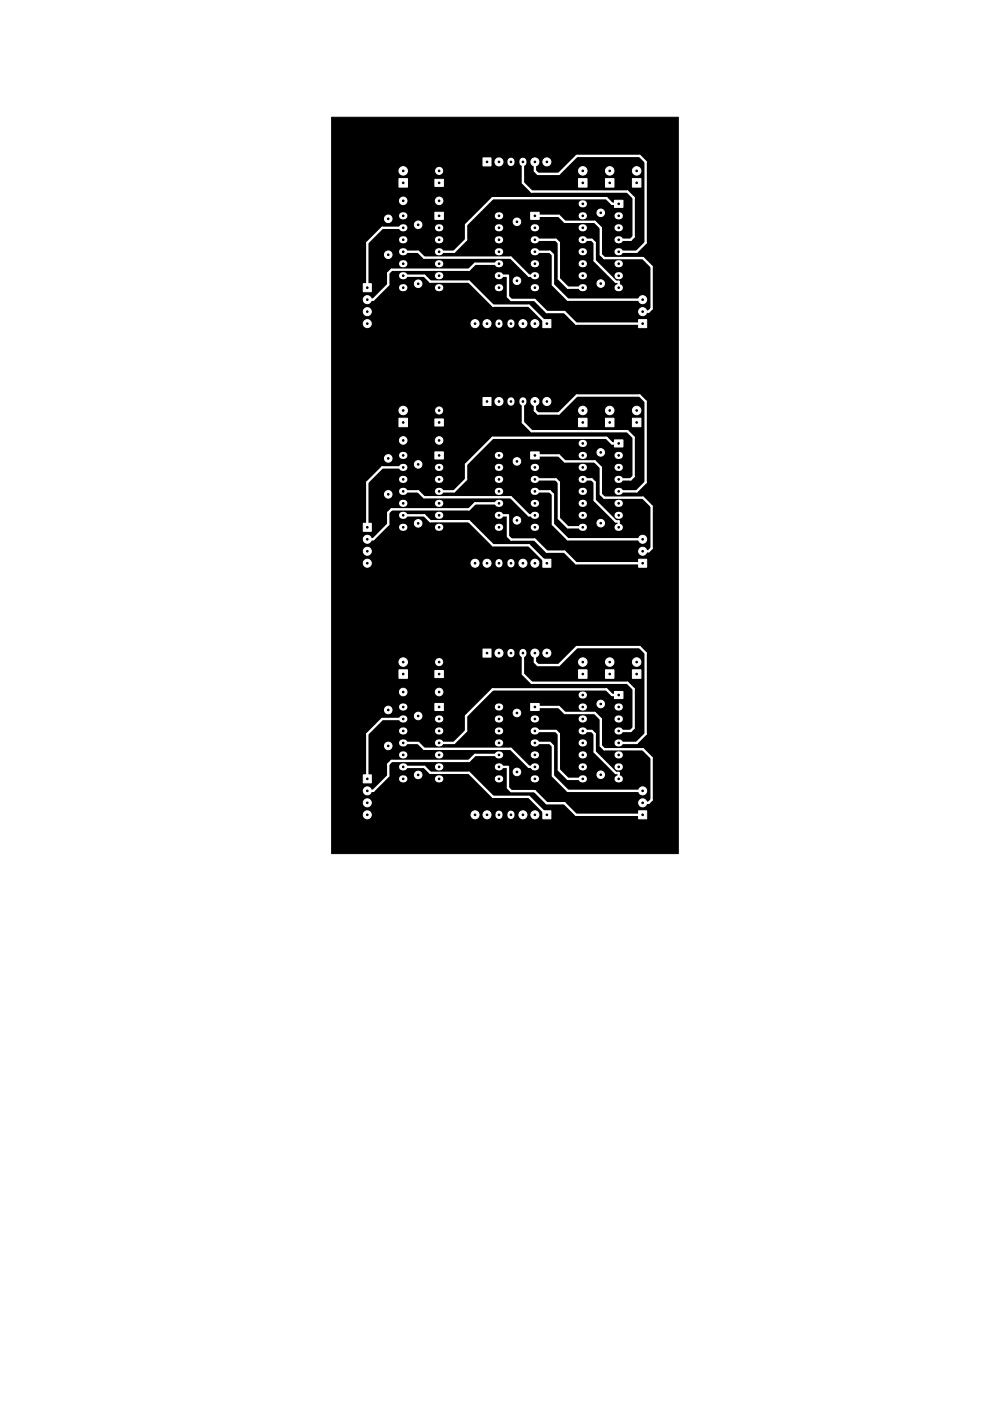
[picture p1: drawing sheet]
<svg xmlns="http://www.w3.org/2000/svg" width="210mm" height="297mm" viewBox="0 0 210 297" stroke-linecap="round" stroke-linejoin="round" font-family="sans-serif">
<g fill="#000" stroke="#000" stroke-width=".21">
<path d="M70.4 24.9h73.5v156.1h-73.5z"/>
<circle cx="85.5" cy="36.2" r=".18"/>
<circle cx="85.5" cy="38.8" r=".18"/>
<circle cx="93.2" cy="36.2" r=".18"/>
<circle cx="93.2" cy="38.8" r=".18"/>
<circle cx="103.3" cy="34.3" r=".18"/>
<circle cx="105.9" cy="34.3" r=".18"/>
<circle cx="108.4" cy="34.3" r=".18"/>
<circle cx="110.9" cy="34.3" r=".18"/>
<circle cx="113.5" cy="34.3" r=".18"/>
<circle cx="116" cy="34.3" r=".18"/>
<circle cx="123.6" cy="38.8" r=".18"/>
<circle cx="123.6" cy="36.2" r=".18"/>
<circle cx="129.4" cy="36.2" r=".18"/>
<circle cx="129.4" cy="38.8" r=".18"/>
<circle cx="135.1" cy="38.8" r=".18"/>
<circle cx="135.1" cy="36.2" r=".18"/>
<circle cx="82.4" cy="46.4" r=".17"/>
<circle cx="82.4" cy="54" r=".17"/>
<circle cx="85.5" cy="58.5" r=".17"/>
<circle cx="85.5" cy="50.8" r=".17"/>
<circle cx="85.5" cy="53.4" r=".17"/>
<circle cx="85.5" cy="45.8" r=".17"/>
<circle cx="85.5" cy="55.9" r=".17"/>
<circle cx="85.5" cy="48.3" r=".17"/>
<circle cx="85.5" cy="42.6" r=".18"/>
<circle cx="88.7" cy="47.7" r=".17"/>
<circle cx="93.2" cy="50.8" r=".17"/>
<circle cx="93.2" cy="45.8" r=".17"/>
<circle cx="93.2" cy="53.4" r=".17"/>
<circle cx="93.2" cy="48.3" r=".17"/>
<circle cx="93.2" cy="58.5" r=".17"/>
<circle cx="93.2" cy="55.9" r=".17"/>
<circle cx="93.2" cy="42.6" r=".18"/>
<circle cx="105.9" cy="53.4" r=".17"/>
<circle cx="105.9" cy="45.8" r=".17"/>
<circle cx="105.9" cy="48.3" r=".17"/>
<circle cx="105.9" cy="50.8" r=".17"/>
<circle cx="105.9" cy="55.9" r=".17"/>
<circle cx="105.9" cy="58.5" r=".17"/>
<circle cx="109.7" cy="47" r=".17"/>
<circle cx="109.7" cy="59.5" r=".17"/>
<circle cx="113.5" cy="50.8" r=".17"/>
<circle cx="113.5" cy="48.3" r=".17"/>
<circle cx="113.5" cy="58.5" r=".17"/>
<circle cx="113.5" cy="53.4" r=".17"/>
<circle cx="113.5" cy="45.8" r=".17"/>
<circle cx="113.5" cy="55.9" r=".17"/>
<circle cx="123.6" cy="53.4" r=".17"/>
<circle cx="123.6" cy="55.9" r=".17"/>
<circle cx="123.6" cy="50.8" r=".17"/>
<circle cx="123.6" cy="45.8" r=".17"/>
<circle cx="123.6" cy="58.5" r=".17"/>
<circle cx="123.6" cy="43.2" r=".17"/>
<circle cx="123.6" cy="48.3" r=".17"/>
<circle cx="127.5" cy="45.1" r=".17"/>
<circle cx="131.3" cy="55.9" r=".17"/>
<circle cx="131.3" cy="53.4" r=".17"/>
<circle cx="131.3" cy="48.3" r=".17"/>
<circle cx="131.3" cy="58.5" r=".17"/>
<circle cx="131.3" cy="45.8" r=".17"/>
<circle cx="131.3" cy="43.2" r=".17"/>
<circle cx="131.3" cy="50.8" r=".17"/>
<circle cx="77.9" cy="68.6" r=".17"/>
<circle cx="77.9" cy="61" r=".17"/>
<circle cx="77.9" cy="66.1" r=".17"/>
<circle cx="77.9" cy="63.5" r=".17"/>
<circle cx="85.5" cy="61" r=".17"/>
<circle cx="88.7" cy="60.2" r=".17"/>
<circle cx="93.2" cy="61" r=".17"/>
<circle cx="100.8" cy="68.6" r=".17"/>
<circle cx="103.3" cy="68.6" r=".17"/>
<circle cx="105.9" cy="68.6" r=".17"/>
<circle cx="105.9" cy="61" r=".17"/>
<circle cx="108.4" cy="68.6" r=".17"/>
<circle cx="110.9" cy="68.6" r=".17"/>
<circle cx="113.5" cy="68.6" r=".17"/>
<circle cx="113.5" cy="61" r=".17"/>
<circle cx="116" cy="68.6" r=".17"/>
<circle cx="123.6" cy="61" r=".17"/>
<circle cx="127.5" cy="60.1" r=".17"/>
<circle cx="131.3" cy="61" r=".17"/>
<circle cx="136.3" cy="63.5" r=".17"/>
<circle cx="136.3" cy="66.1" r=".17"/>
<circle cx="136.3" cy="68.6" r=".17"/>
<circle cx="82.4" cy="97.2" r=".17"/>
<circle cx="85.5" cy="89.6" r=".17"/>
<circle cx="85.5" cy="99.1" r=".17"/>
<circle cx="85.5" cy="96.6" r=".17"/>
<circle cx="85.5" cy="93.4" r=".17"/>
<circle cx="85.5" cy="87" r=".17"/>
<circle cx="88.7" cy="98.5" r=".17"/>
<circle cx="93.2" cy="99.1" r=".17"/>
<circle cx="93.2" cy="93.4" r=".17"/>
<circle cx="93.2" cy="96.6" r=".17"/>
<circle cx="93.2" cy="87" r=".17"/>
<circle cx="93.2" cy="89.6" r=".17"/>
<circle cx="103.3" cy="85.1" r=".17"/>
<circle cx="105.9" cy="99.1" r=".17"/>
<circle cx="105.9" cy="96.6" r=".17"/>
<circle cx="105.9" cy="85.1" r=".17"/>
<circle cx="108.4" cy="85.1" r=".17"/>
<circle cx="109.7" cy="97.8" r=".17"/>
<circle cx="110.9" cy="85.1" r=".17"/>
<circle cx="113.5" cy="99.1" r=".17"/>
<circle cx="113.5" cy="96.6" r=".17"/>
<circle cx="113.5" cy="85.1" r=".17"/>
<circle cx="116" cy="85.1" r=".17"/>
<circle cx="123.6" cy="96.6" r=".17"/>
<circle cx="123.6" cy="99.1" r=".17"/>
<circle cx="123.6" cy="89.6" r=".17"/>
<circle cx="123.6" cy="94" r=".17"/>
<circle cx="123.6" cy="87" r=".17"/>
<circle cx="127.5" cy="95.9" r=".17"/>
<circle cx="129.4" cy="87" r=".17"/>
<circle cx="129.4" cy="89.6" r=".17"/>
<circle cx="131.3" cy="99.1" r=".17"/>
<circle cx="131.3" cy="96.6" r=".17"/>
<circle cx="131.3" cy="94" r=".17"/>
<circle cx="135.1" cy="89.6" r=".17"/>
<circle cx="135.1" cy="87" r=".17"/>
<circle cx="77.9" cy="119.4" r=".17"/>
<circle cx="77.9" cy="114.3" r=".17"/>
<circle cx="77.9" cy="116.9" r=".17"/>
<circle cx="77.9" cy="111.8" r=".17"/>
<circle cx="82.4" cy="104.8" r=".17"/>
<circle cx="85.5" cy="104.2" r=".17"/>
<circle cx="85.5" cy="101.6" r=".17"/>
<circle cx="85.5" cy="106.7" r=".17"/>
<circle cx="85.5" cy="109.3" r=".17"/>
<circle cx="85.5" cy="111.8" r=".17"/>
<circle cx="88.7" cy="111" r=".17"/>
<circle cx="93.2" cy="111.8" r=".17"/>
<circle cx="93.2" cy="106.7" r=".17"/>
<circle cx="93.2" cy="101.6" r=".17"/>
<circle cx="93.2" cy="109.3" r=".17"/>
<circle cx="93.2" cy="104.2" r=".17"/>
<circle cx="100.8" cy="119.4" r=".17"/>
<circle cx="103.3" cy="119.4" r=".17"/>
<circle cx="105.9" cy="106.7" r=".17"/>
<circle cx="105.9" cy="104.2" r=".17"/>
<circle cx="105.9" cy="119.4" r=".17"/>
<circle cx="105.9" cy="111.8" r=".17"/>
<circle cx="105.9" cy="101.6" r=".17"/>
<circle cx="105.9" cy="109.3" r=".17"/>
<circle cx="108.4" cy="119.4" r=".17"/>
<circle cx="109.7" cy="110.3" r=".17"/>
<circle cx="110.9" cy="119.4" r=".17"/>
<circle cx="113.5" cy="106.7" r=".17"/>
<circle cx="113.5" cy="111.8" r=".17"/>
<circle cx="113.5" cy="104.2" r=".17"/>
<circle cx="113.5" cy="101.6" r=".17"/>
<circle cx="113.5" cy="109.3" r=".17"/>
<circle cx="113.5" cy="119.4" r=".17"/>
<circle cx="116" cy="119.4" r=".17"/>
<circle cx="123.6" cy="106.7" r=".17"/>
<circle cx="123.6" cy="111.8" r=".17"/>
<circle cx="123.6" cy="101.6" r=".17"/>
<circle cx="123.6" cy="104.2" r=".17"/>
<circle cx="123.6" cy="109.3" r=".17"/>
<circle cx="127.5" cy="110.9" r=".17"/>
<circle cx="131.3" cy="101.6" r=".17"/>
<circle cx="131.3" cy="111.8" r=".17"/>
<circle cx="131.3" cy="106.7" r=".17"/>
<circle cx="131.3" cy="104.2" r=".17"/>
<circle cx="131.3" cy="109.3" r=".17"/>
<circle cx="136.3" cy="114.3" r=".17"/>
<circle cx="136.3" cy="119.4" r=".17"/>
<circle cx="136.3" cy="116.9" r=".17"/>
<circle cx="103.3" cy="138.5" r=".17"/>
<circle cx="105.9" cy="138.5" r=".17"/>
<circle cx="108.4" cy="138.5" r=".17"/>
<circle cx="110.9" cy="138.5" r=".17"/>
<circle cx="113.5" cy="138.5" r=".17"/>
<circle cx="116" cy="138.5" r=".17"/>
<circle cx="82.4" cy="158.2" r=".17"/>
<circle cx="82.4" cy="150.5" r=".17"/>
<circle cx="85.5" cy="157.5" r=".17"/>
<circle cx="85.5" cy="152.4" r=".17"/>
<circle cx="85.5" cy="142.9" r=".17"/>
<circle cx="85.5" cy="140.4" r=".17"/>
<circle cx="85.5" cy="146.7" r=".17"/>
<circle cx="85.5" cy="155" r=".17"/>
<circle cx="85.5" cy="149.9" r=".17"/>
<circle cx="88.7" cy="151.8" r=".17"/>
<circle cx="93.2" cy="149.9" r=".17"/>
<circle cx="93.2" cy="155" r=".17"/>
<circle cx="93.2" cy="152.4" r=".17"/>
<circle cx="93.2" cy="140.4" r=".17"/>
<circle cx="93.2" cy="157.5" r=".17"/>
<circle cx="93.2" cy="142.9" r=".17"/>
<circle cx="93.2" cy="146.7" r=".17"/>
<circle cx="105.9" cy="155" r=".17"/>
<circle cx="105.9" cy="157.5" r=".17"/>
<circle cx="105.9" cy="152.4" r=".17"/>
<circle cx="105.9" cy="149.9" r=".17"/>
<circle cx="109.7" cy="151.2" r=".17"/>
<circle cx="113.5" cy="152.4" r=".17"/>
<circle cx="113.5" cy="149.9" r=".17"/>
<circle cx="113.5" cy="155" r=".17"/>
<circle cx="113.5" cy="157.5" r=".17"/>
<circle cx="123.6" cy="152.4" r=".17"/>
<circle cx="123.6" cy="157.5" r=".17"/>
<circle cx="123.6" cy="155" r=".17"/>
<circle cx="123.6" cy="140.4" r=".17"/>
<circle cx="123.6" cy="147.4" r=".17"/>
<circle cx="123.6" cy="149.9" r=".17"/>
<circle cx="123.6" cy="142.9" r=".17"/>
<circle cx="127.5" cy="149.3" r=".17"/>
<circle cx="129.4" cy="140.4" r=".17"/>
<circle cx="129.4" cy="142.9" r=".17"/>
<circle cx="131.3" cy="149.9" r=".17"/>
<circle cx="131.3" cy="147.4" r=".17"/>
<circle cx="131.3" cy="152.4" r=".17"/>
<circle cx="131.3" cy="157.5" r=".17"/>
<circle cx="131.3" cy="155" r=".17"/>
<circle cx="135.1" cy="140.4" r=".17"/>
<circle cx="135.1" cy="142.9" r=".17"/>
<circle cx="77.9" cy="165.1" r=".17"/>
<circle cx="77.9" cy="170.2" r=".17"/>
<circle cx="77.9" cy="172.8" r=".17"/>
<circle cx="77.9" cy="167.7" r=".17"/>
<circle cx="85.5" cy="162.6" r=".17"/>
<circle cx="85.5" cy="160.1" r=".17"/>
<circle cx="85.5" cy="165.1" r=".17"/>
<circle cx="88.7" cy="164.3" r=".17"/>
<circle cx="93.2" cy="160.1" r=".17"/>
<circle cx="93.2" cy="162.6" r=".17"/>
<circle cx="93.2" cy="165.1" r=".17"/>
<circle cx="100.8" cy="172.8" r=".17"/>
<circle cx="103.3" cy="172.8" r=".17"/>
<circle cx="105.9" cy="160.1" r=".17"/>
<circle cx="105.9" cy="165.1" r=".17"/>
<circle cx="105.9" cy="162.6" r=".17"/>
<circle cx="105.9" cy="172.8" r=".17"/>
<circle cx="108.4" cy="172.8" r=".17"/>
<circle cx="109.7" cy="163.7" r=".17"/>
<circle cx="110.9" cy="172.8" r=".17"/>
<circle cx="113.5" cy="165.1" r=".17"/>
<circle cx="113.5" cy="172.8" r=".17"/>
<circle cx="113.5" cy="160.1" r=".17"/>
<circle cx="113.5" cy="162.6" r=".17"/>
<circle cx="116" cy="172.8" r=".17"/>
<circle cx="123.6" cy="160.1" r=".17"/>
<circle cx="123.6" cy="165.1" r=".17"/>
<circle cx="123.6" cy="162.6" r=".17"/>
<circle cx="127.5" cy="164.3" r=".17"/>
<circle cx="131.3" cy="160.1" r=".17"/>
<circle cx="131.3" cy="162.6" r=".17"/>
<circle cx="131.3" cy="165.1" r=".17"/>
<circle cx="136.3" cy="170.2" r=".17"/>
<circle cx="136.3" cy="172.8" r=".17"/>
<circle cx="136.3" cy="167.7" r=".17"/>
</g>
<g fill="none" stroke="#fff" stroke-width="1.5">
<path d="M108.4 34.2v.3M110.9 34.2v.3M85.4 45.8h.3M85.4 48.3h.3M85.4 58.5h.3M85.4 50.8h.3M85.4 55.9h.3M85.4 53.4h.3M93 48.3h.3M93 58.5h.3M93 50.8h.3M93 55.9h.3"/>
<path d="M93 53.4h.3M105.7 45.8h.3M105.7 48.3h.3M105.7 58.5h.3M105.7 50.8h.3M105.7 55.9h.3M105.7 53.4h.3M113.3 48.3h.3M113.3 58.5h.3M113.3 50.8h.3M113.3 55.9h.3M113.3 53.4h.3"/>
<path d="M123.5 45.8h.3M123.5 48.3h.3M123.5 58.5h.3M123.5 50.8h.3M123.5 55.9h.3M123.5 53.4h.3M123.5 43.2h.3M131.1 45.8h.3M131.1 48.3h.3M131.1 58.5h.3M131.1 50.8h.3M131.1 55.9h.3"/>
<path d="M131.1 53.4h.3M85.4 61h.3M93 61h.3M105.7 61h.3M105.9 68.5v.3M108.4 68.5v.3M113.3 61h.3M123.5 61h.3M131.1 61h.3M85.4 96.6h.3M85.4 99.1h.3M93 99.1h.3"/>
<path d="M105.7 96.6h.3M105.7 99.1h.3M108.4 85v.3M110.9 85v.3M113.3 99.1h.3M123.5 94h.3M123.5 96.6h.3M123.5 99.1h.3M131.1 96.6h.3M131.1 99.1h.3M85.4 111.8h.3M85.4 109.3h.3"/>
<path d="M85.4 106.7h.3M85.4 101.6h.3M85.4 104.2h.3M93 111.8h.3M93 109.3h.3M93 106.7h.3M93 101.6h.3M93 104.2h.3M105.7 111.8h.3M105.7 109.3h.3M105.7 106.7h.3M105.7 101.6h.3"/>
<path d="M105.7 104.2h.3M105.9 119.3v.3M108.4 119.3v.3M113.3 111.8h.3M113.3 109.3h.3M113.3 106.7h.3M113.3 101.6h.3M113.3 104.2h.3M123.5 111.8h.3M123.5 109.3h.3M123.5 106.7h.3M123.5 101.6h.3"/>
<path d="M123.5 104.2h.3M131.1 111.8h.3M131.1 109.3h.3M131.1 106.7h.3M131.1 101.6h.3M131.1 104.2h.3M108.4 138.3v.3M110.9 138.3v.3M85.4 149.9h.3M85.4 152.4h.3M85.4 155h.3M85.4 157.5h.3"/>
<path d="M93 152.4h.3M93 155h.3M93 157.5h.3M105.7 149.9h.3M105.7 152.4h.3M105.7 155h.3M105.7 157.5h.3M113.3 152.4h.3M113.3 155h.3M113.3 157.5h.3M123.5 147.4h.3M123.5 149.9h.3"/>
<path d="M123.5 152.4h.3M123.5 155h.3M123.5 157.5h.3M131.1 149.9h.3M131.1 152.4h.3M131.1 155h.3M131.1 157.5h.3M85.4 165.1h.3M85.4 162.6h.3M85.4 160.1h.3M93 165.1h.3M93 162.6h.3"/>
<path d="M93 160.1h.3M105.7 165.1h.3M105.7 162.6h.3M105.7 160.1h.3M105.9 172.6v.3M108.4 172.6v.3M113.3 165.1h.3M113.3 162.6h.3M113.3 160.1h.3M123.5 165.1h.3M123.5 162.6h.3M123.5 160.1h.3"/>
<path d="M131.1 165.1h.3M131.1 162.6h.3M131.1 160.1h.3"/>
</g>
<g fill="#fff" stroke="#fff" stroke-width=".21">
<path d="M130.4 146.6h1.8v1.5h-1.8z"/>
<path d="M92.3 149.1h1.8v1.5h-1.8z"/>
<path d="M77.1 164.3h1.7v1.7h-1.7z"/>
<path d="M122.7 142h1.8v1.8h-1.8z"/>
<path d="M128.5 142h1.8v1.8h-1.8z"/>
<path d="M134.2 142h1.8v1.8h-1.8z"/>
<path d="M84.6 142h1.8v1.8h-1.8z"/>
<path d="M135.5 171.9h1.7v1.7h-1.7z"/>
<path d="M112.6 149.1h1.8v1.5h-1.8z"/>
<path d="M92.3 142.2h1.8v1.5h-1.8z"/>
<path d="M115.2 171.9h1.7v1.7h-1.7z"/>
<path d="M102.5 137.6h1.7v1.7h-1.7z"/>
<path d="M130.4 93.3h1.8v1.5h-1.8z"/>
<path d="M92.3 95.8h1.8v1.5h-1.8z"/>
<path d="M77.1 110.9h1.7v1.7h-1.7z"/>
<path d="M122.7 88.7h1.8v1.8h-1.8z"/>
<path d="M128.5 88.7h1.8v1.8h-1.8z"/>
<path d="M134.2 88.7h1.8v1.8h-1.8z"/>
<path d="M84.6 88.7h1.8v1.8h-1.8z"/>
<path d="M135.5 118.6h1.7v1.7h-1.7z"/>
<path d="M112.6 95.8h1.8v1.5h-1.8z"/>
<path d="M92.3 88.8h1.8v1.5h-1.8z"/>
<path d="M115.2 118.6h1.7v1.7h-1.7z"/>
<path d="M102.5 84.3h1.7v1.7h-1.7z"/>
<path d="M112.6 45h1.8v1.5h-1.8z"/>
<path d="M135.5 67.8h1.7v1.7h-1.7z"/>
<path d="M102.5 33.5h1.7v1.7h-1.7z"/>
<path d="M115.2 67.8h1.7v1.7h-1.7z"/>
<path d="M92.3 38h1.8v1.5h-1.8z"/>
<path d="M84.6 37.9h1.8v1.8h-1.8z"/>
<path d="M134.2 37.9h1.8v1.8h-1.8z"/>
<path d="M128.5 37.9h1.8v1.8h-1.8z"/>
<path d="M122.7 37.9h1.8v1.8h-1.8z"/>
<path d="M77.1 60.1h1.7v1.7h-1.7z"/>
<path d="M92.3 45h1.8v1.5h-1.8z"/>
<path d="M130.4 42.5h1.8v1.5h-1.8z"/>
<circle cx="77.9" cy="172.8" r=".85"/>
<circle cx="77.9" cy="170.2" r=".85"/>
<circle cx="77.9" cy="167.7" r=".85"/>
<circle cx="123.6" cy="140.4" r=".9"/>
<circle cx="129.4" cy="140.4" r=".9"/>
<circle cx="135.1" cy="140.4" r=".9"/>
<circle cx="85.5" cy="140.4" r=".9"/>
<circle cx="136.3" cy="170.2" r=".85"/>
<circle cx="136.3" cy="167.7" r=".85"/>
<circle cx="93.2" cy="140.4" r=".75"/>
<circle cx="113.5" cy="172.8" r=".85"/>
<circle cx="110.9" cy="172.8" r=".85"/>
<circle cx="103.3" cy="172.8" r=".85"/>
<circle cx="100.8" cy="172.8" r=".85"/>
<circle cx="105.9" cy="138.5" r=".85"/>
<circle cx="113.5" cy="138.5" r=".85"/>
<circle cx="116" cy="138.5" r=".85"/>
<circle cx="109.7" cy="151.2" r=".8"/>
<circle cx="109.7" cy="163.7" r=".8"/>
<circle cx="93.2" cy="146.7" r=".8"/>
<circle cx="85.5" cy="146.7" r=".8"/>
<circle cx="82.4" cy="150.5" r=".8"/>
<circle cx="82.4" cy="158.2" r=".8"/>
<circle cx="127.5" cy="149.3" r=".8"/>
<circle cx="127.5" cy="164.3" r=".8"/>
<circle cx="88.7" cy="151.8" r=".8"/>
<circle cx="88.7" cy="164.3" r=".8"/>
<circle cx="77.9" cy="119.4" r=".85"/>
<circle cx="77.9" cy="116.9" r=".85"/>
<circle cx="77.9" cy="114.3" r=".85"/>
<circle cx="123.6" cy="87" r=".9"/>
<circle cx="129.4" cy="87" r=".9"/>
<circle cx="135.1" cy="87" r=".9"/>
<circle cx="85.5" cy="87" r=".9"/>
<circle cx="136.3" cy="116.9" r=".85"/>
<circle cx="136.3" cy="114.3" r=".85"/>
<circle cx="93.2" cy="87" r=".75"/>
<circle cx="113.5" cy="119.4" r=".85"/>
<circle cx="110.9" cy="119.4" r=".85"/>
<circle cx="103.3" cy="119.4" r=".85"/>
<circle cx="100.8" cy="119.4" r=".85"/>
<circle cx="105.9" cy="85.1" r=".85"/>
<circle cx="113.5" cy="85.1" r=".85"/>
<circle cx="116" cy="85.1" r=".85"/>
<circle cx="109.7" cy="97.8" r=".8"/>
<circle cx="109.7" cy="110.3" r=".8"/>
<circle cx="93.2" cy="93.4" r=".8"/>
<circle cx="85.5" cy="93.4" r=".8"/>
<circle cx="82.4" cy="97.2" r=".8"/>
<circle cx="82.4" cy="104.8" r=".8"/>
<circle cx="127.5" cy="95.9" r=".8"/>
<circle cx="127.5" cy="110.9" r=".8"/>
<circle cx="88.7" cy="98.5" r=".8"/>
<circle cx="88.7" cy="111" r=".8"/>
<circle cx="82.4" cy="54" r=".8"/>
<circle cx="82.4" cy="46.4" r=".8"/>
<circle cx="85.5" cy="42.6" r=".8"/>
<circle cx="93.2" cy="42.6" r=".8"/>
<circle cx="109.7" cy="59.5" r=".8"/>
<circle cx="109.7" cy="47" r=".8"/>
<circle cx="88.7" cy="60.2" r=".8"/>
<circle cx="88.7" cy="47.7" r=".8"/>
<circle cx="127.5" cy="60.1" r=".8"/>
<circle cx="127.5" cy="45.1" r=".8"/>
<circle cx="136.3" cy="63.5" r=".85"/>
<circle cx="136.3" cy="66.1" r=".85"/>
<circle cx="116" cy="34.3" r=".85"/>
<circle cx="113.5" cy="34.3" r=".85"/>
<circle cx="105.9" cy="34.3" r=".85"/>
<circle cx="100.8" cy="68.6" r=".85"/>
<circle cx="103.3" cy="68.6" r=".85"/>
<circle cx="110.9" cy="68.6" r=".85"/>
<circle cx="113.5" cy="68.6" r=".85"/>
<circle cx="93.2" cy="36.2" r=".75"/>
<circle cx="85.5" cy="36.2" r=".9"/>
<circle cx="135.1" cy="36.2" r=".9"/>
<circle cx="129.4" cy="36.2" r=".9"/>
<circle cx="123.6" cy="36.2" r=".9"/>
<circle cx="77.9" cy="63.5" r=".85"/>
<circle cx="77.9" cy="66.1" r=".85"/>
<circle cx="77.9" cy="68.6" r=".85"/>
</g>
<g fill="none" stroke="#fff" stroke-width=".5">
<path d="M110.9 34.3v4.5l1.9 1.8h20.3l1.3 1.3v8.3l-.6 .6h-2.5M113.5 34.3v1.9l.6 .7h4.5l3.8-3.8h13.3l1.3 1.2v17.2l-1.9 1.9h-3.8M85.5 48.3h-4.4l-3.2 3.2v9.5M85.5 58.5h4.5l1.3 1.2h8.2l5.1 5.1h7.6l3.8 3.8M85.5 53.4h3.2l1.3 1.2h18.4l3.8 3.9h1.3M105.9 58.5h1.9v4.4l.7 .7h4.9l2.6 2.6h3.8l2.4 2.4h14.1M105.9 55.9h-5.1l-1.3 1.3h-16.4l-.7 .7v2.5l-3.2 3.1h-1.3M113.5 53.4h3.2l.6 .6v6.4l3.2 3.1h15.8M113.5 45.8h5.1l1.2 1.2h6.4l1.3 1.3v5.7l.7 .7h8.2l1.9 1.9v8.8l-.7 .7h-1.3M113.5 50.8h4.4l.7 .7v7.6l1.9 1.9h3.1M123.6 50.8h2l.6 .7v3.8l4.4 4.4h.7v1.3M131.3 43.2h-1.4l-1.2-1.2h-24.2l-5.6 5.7v3.1l-2.6 2.6h-3.1"/>
<path d="M85.5 99.1h-4.4l-3.2 3.2v9.5M110.9 85.1v4.5l1.9 1.8h20.3l1.3 1.3v8.3l-.6 .6h-2.5M113.5 85.1v1.9l.6 .7h4.5l3.8-3.8h13.3l1.3 1.2v17.2l-1.9 1.9h-3.8M113.5 96.6h5.1l1.2 1.2h6.4l1.3 1.3v5.7l.7 .7h8.2l1.9 1.9v8.8l-.7 .7h-1.3M131.3 94h-1.4l-1.2-1.2h-24.2l-5.6 5.7v3.1l-2.6 2.6h-3.1M85.5 109.3h4.5l1.3 1.2h8.2l5.1 5.1h7.6l3.8 3.8M85.5 104.2h3.2l1.3 1.2h18.4l3.8 3.9h1.3M105.9 109.3h1.9v4.4l.7 .7h4.9l2.6 2.6h3.8l2.4 2.4h14.1M105.9 106.7h-5.1l-1.3 1.3h-16.4l-.7 .7v2.5l-3.2 3.1h-1.3M113.5 101.6h4.4l.7 .7v7.6l1.9 1.9h3.1M113.5 104.2h3.2l.6 .6v6.4l3.2 3.1h15.8M123.6 101.6h2l.6 .7v3.8l4.4 4.4h.7v1.3"/>
<path d="M110.9 138.5v4.4l1.9 1.9h20.3l1.3 1.3v8.2l-.6 .7h-2.5M113.5 138.5v1.9l.6 .6h4.5l3.8-3.8h13.3l1.3 1.3v17.1l-1.9 1.9h-3.8M85.5 152.4h-4.4l-3.2 3.2v9.5M85.5 157.5h3.2l1.3 1.3h18.4l3.8 3.8h1.3M113.5 157.5h3.2l.6 .7v6.3l3.2 3.2h15.8M113.5 149.9h5.1l1.2 1.3h6.4l1.3 1.3v5.6l.7 .8h8.2l1.9 1.8v8.9l-.7 .6h-1.3M113.5 155h4.4l.7 .6v7.6l1.9 1.9h3.1M123.6 155h2l.6 .6v3.8l4.4 4.5h.7v1.2M131.3 147.4h-1.4l-1.2-1.2h-24.2l-5.6 5.6v3.2l-2.6 2.5h-3.1M85.5 162.6h4.5l1.3 1.2h8.2l5.1 5.1h7.6l3.8 3.9M105.9 162.6h1.9v4.4l.7 .7h4.9l2.6 2.6h3.8l2.4 2.5h14.1M105.9 160.1h-5.1l-1.3 1.2h-16.4l-.7 .7v2.5l-3.2 3.2h-1.3"/>
</g>
</svg>
